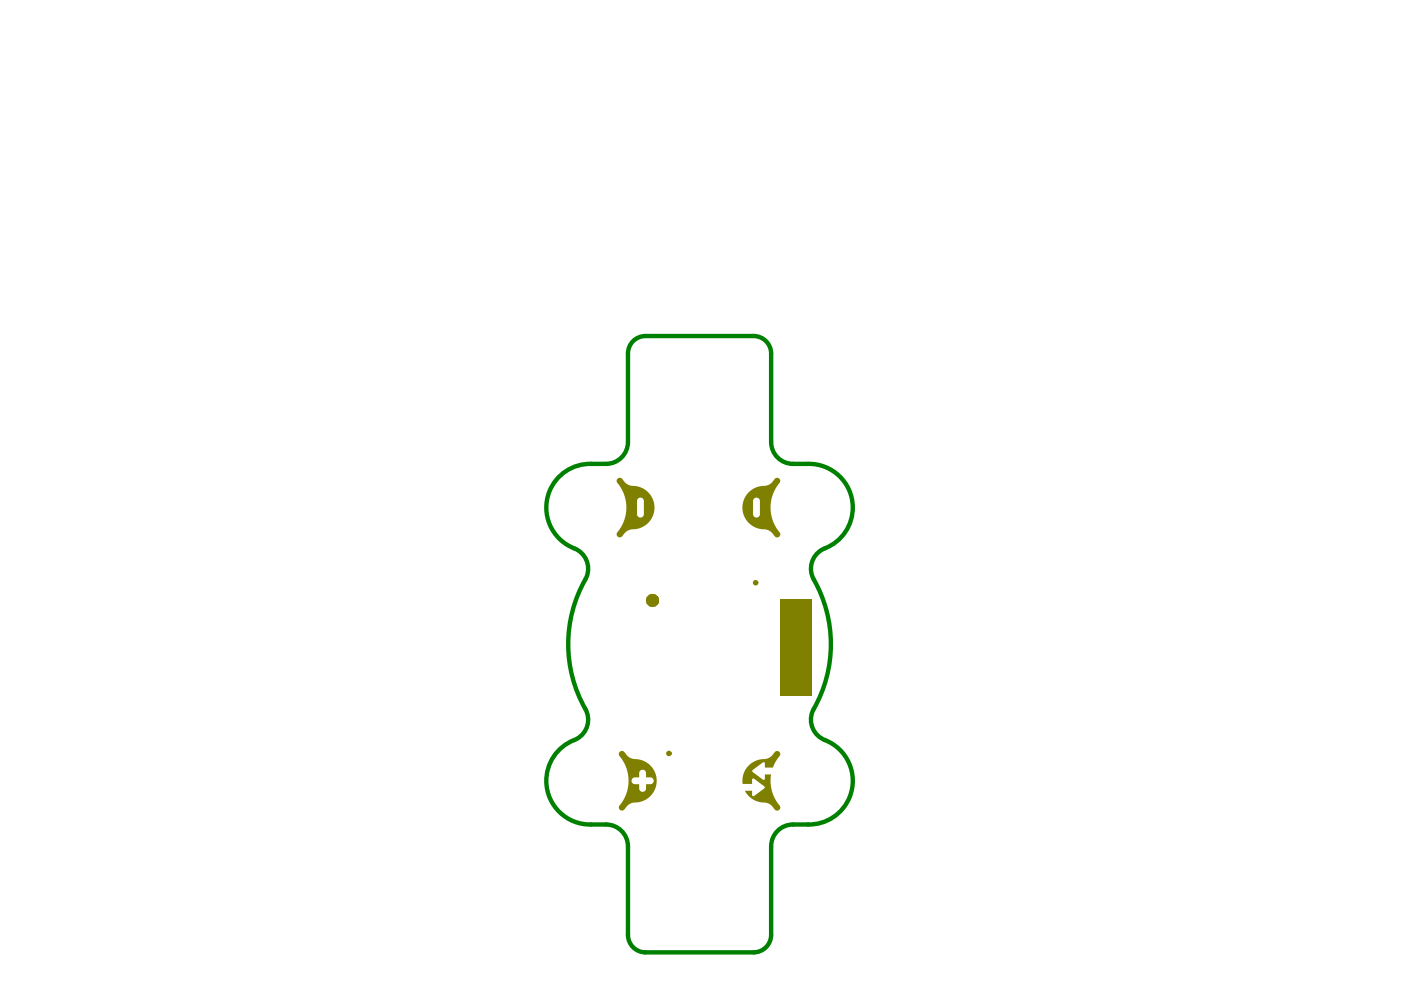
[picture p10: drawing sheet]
<svg xmlns="http://www.w3.org/2000/svg" width="297mm" height="210mm" viewBox="0 0 297 210" stroke-linecap="round" stroke-linejoin="round" font-family="sans-serif">
<path d="M134.2 72.3a3.7 3.7 0 0 1 2.7-1.1h22.9a3.7 3.7 0 0 1 3.7 3.8v18.7a4.6 4.6 0 0 0 4.6 4.7 14.2 14.2 0 0 1 7.6 .9 9.3 9.3 0 0 1 5.1 9.1 9.3 9.3 0 0 1-6.5 8.1 4.6 4.6 0 0 0-1.8 6.4 28 28 0 0 1-.2 28 4.6 4.6 0 0 0 2.6 6 9.3 9.3 0 0 1 5.7 10.5 9.3 9.3 0 0 1-9.3 7.4 8.4 8.4 0 0 0-5.5 .6 4.6 4.6 0 0 0-2.3 4v18.8a3.7 3.7 0 0 1-3.7 3.7h-22.9a3.7 3.7 0 0 1-3.8-3.7v-18.8a4.6 4.6 0 0 0-4.6-4.6 14.2 14.2 0 0 1-7.5-1 9.3 9.3 0 0 1-5.1-9 9.3 9.3 0 0 1 6.5-8.2 4.6 4.6 0 0 0 1.7-6.3 28 28 0 0 1 .3-28 4.6 4.6 0 0 0-2.7-6 9.3 9.3 0 0 1-5.7-10.5 9.3 9.3 0 0 1 9.3-7.4 8.4 8.4 0 0 0 5.5-.7 4.6 4.6 0 0 0 2.3-4v-18.7a3.7 3.7 0 0 1 1.1-2.7z" fill="none" stroke="#008000" stroke-width=".93"/>
<g fill="#808000">
<path d="M158.8 162.3a4.6 4.6 0 0 1 3.2-1.4 3.3 3.3 0 0 0 2.5-1.6 .66 .66 0 0 1 .8 .2 .66 .66 0 0 1 0 .8l-.8 1.2-.6 1.2h-1.7v-.9l-.3-.2-2.4 1.8 .1 .3 2.3 1.7 .3-.3v-.9h1.3a8.9 8.9 0 0 0 1.9 6.9 .67 .67 0 0 1-.4 .7 .67 .67 0 0 1-.8-.2 2.97 2.97 0 0 0-3-1.5 4.6 4.6 0 0 1-3.3-2.4h1.6v.9l.3 .2 2.2-1.7 .1-.2-2.3-1.8-.3 .1v1h-2a4.6 4.6 0 0 1 1.3-3.9z"/>
<path d="M131.4 159.4a.67 .67 0 0 1 1 .1 3 3 0 0 0 3 1.5 4.7 4.7 0 0 1 3.8 5.2 4.7 4.7 0 0 1-5.1 4 4.2 4.2 0 0 0-1.9 1.6 .66 .66 0 0 1-.9-.2 .66 .66 0 0 1 .1-.8 8.3 8.3 0 0 0-.2-10.8zM134.1 165a.73 .73 0 0 0-.1 .8 .73 .73 0 0 0 .6 .5h.9v.9a.73 .73 0 0 0 .7 .7 .73 .73 0 0 0 .8-.7v-.9h.9a.73 .73 0 0 0 .7-.8 .73 .73 0 0 0-.7-.7h-.9v-.9a.73 .73 0 0 0-.5-.7 .73 .73 0 0 0-.8 .3l-.2 .3v1h-1z"/>
<path d="M130.9 101.5a.67 .67 0 0 1 1.1 .1 2.97 2.97 0 0 0 3 1.5 4.7 4.7 0 0 1 3.7 5.2 4.7 4.7 0 0 1-5.1 4 4.2 4.2 0 0 0-1.9 1.6 .67 .67 0 0 1-.8-.3 .67 .67 0 0 1 .1-.8 8.3 8.3 0 0 0-.2-10.7zM135.3 105.7l-.2 .4v2.9a.73 .73 0 0 0 1 .7l.4-.6v-2.9a.73 .73 0 0 0-.4-.6 .73 .73 0 0 0-.8 .1z"/>
<path d="M158.8 104.4a5.5 5.5 0 0 1 3.9-1.5 4 4 0 0 0 1.7-1.5 .66 .66 0 0 1 .9 .1 .66 .66 0 0 1 0 .9 8.3 8.3 0 0 0 .1 10.7 .67 .67 0 0 1-.4 .8 .67 .67 0 0 1-.8-.2 2.97 2.97 0 0 0-3-1.5 4.6 4.6 0 0 1-2.4-7.8zM159.9 105.7l-.2 .4v2.9a.73 .73 0 0 0 .7 .7 .73 .73 0 0 0 .7-.7v-2.8a.72 .72 0 0 0-1-.6z"/>
</g>
<path d="M165.5 127.1h6.6v20.5h-6.6z" fill-rule="evenodd" fill="#808000"/>
<g fill="none" stroke="#808000" stroke-width=".7">
<circle cx="160.2" cy="123.6" r=".23"/>
<circle cx="141.8" cy="159.8" r=".23"/>
</g>
<circle cx="138.3" cy="127.3" r=".23" fill="none" stroke="#808000" stroke-width="2.3"/>
</svg>
